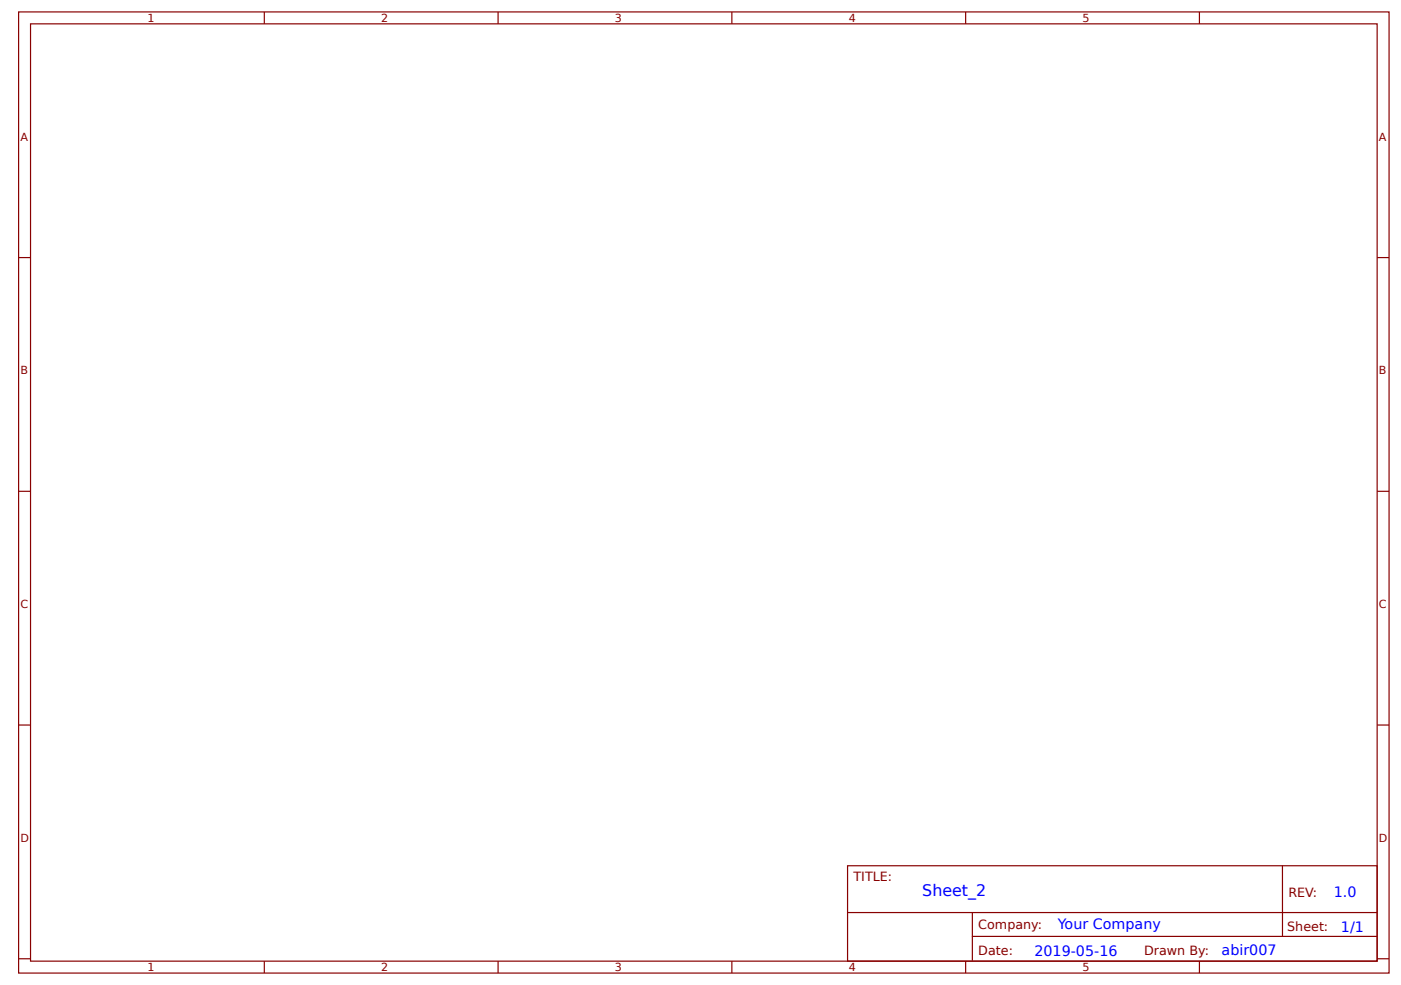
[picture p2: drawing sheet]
<svg xmlns="http://www.w3.org/2000/svg" width="311mm" height="219mm" viewBox="0 0 311 219" stroke-linecap="round" stroke-linejoin="round" font-family="sans-serif">
<defs><g id="words">
<text font-size="3.5" fill="#00f" x="204.6" y="198.9">Sheet_2</text>
<g font-size="3.2" fill="#00f">
<text x="295.9" y="199">1.0</text>
<text x="234.6" y="206.2">Your Company</text>
<text x="297.5" y="206.8">1/1</text>
<text x="229.5" y="212.1">2019-05-16</text>
<text x="271" y="212">abir007</text>
</g>
<g font-size="2.8" fill="#800">
<text x="189.3" y="195.5">TITLE:</text>
<text x="285.8" y="199">REV:</text>
<text x="217" y="206.2">Company:</text>
<text x="285.5" y="206.6">Sheet:</text>
<text x="217" y="211.9">Date:</text>
<text x="253.8" y="212">Drawn By:</text>
</g>
<g font-size="2.5" fill="#800">
<text x="32.7" y="4.9">1</text>
<text x="84.6" y="4.9">2</text>
<text x="136.4" y="4.9">3</text>
<text x="188.3" y="4.9">4</text>
<text x="240.1" y="4.9">5</text>
<text x="4.5" y="31.2">A</text>
<text x="305.9" y="31.2">A</text>
<text x="4.5" y="83.1">B</text>
<text x="305.9" y="83.1">B</text>
<text x="4.5" y="134.9">C</text>
<text x="305.9" y="134.9">C</text>
<text x="4.5" y="186.8">D</text>
<text x="305.9" y="186.8">D</text>
<text x="32.7" y="215.5">1</text>
<text x="84.6" y="215.5">2</text>
<text x="136.4" y="215.5">3</text>
<text x="188.3" y="215.5">4</text>
<text x="240.1" y="215.5">5</text>
</g>
</g></defs>
<g fill="none" stroke="#800" stroke-width=".26">
<path d="M4.1 2.6h304v213.3h-304zM6.8 5.3h298.7v208h-298.7zM58.6 2.6v2.7M110.5 2.6v2.7M162.3 2.6v2.7M214.2 2.6v2.7M266.1 2.6v2.7M4.1 57.1h2.7M305.5 57.1h2.6M4.1 109h2.7M305.5 109h2.6M4.1 160.9h2.7"/>
<path d="M305.5 160.9h2.6M188 192.1h117.5v21.2h-117.5zM284.5 192.1v15.7M4.1 212.7h2.7M58.6 213.3v2.6M110.5 213.3v2.6M162.3 213.3v2.6M188 202.5h117.4M214.2 213.3v2.6M215.7 207.8h89.7M215.7 202.5v10.6M266.1 213.3v2.6"/>
<path d="M305.5 212.7h2.6"/>
</g>
<use href="#words"/>
</svg>
